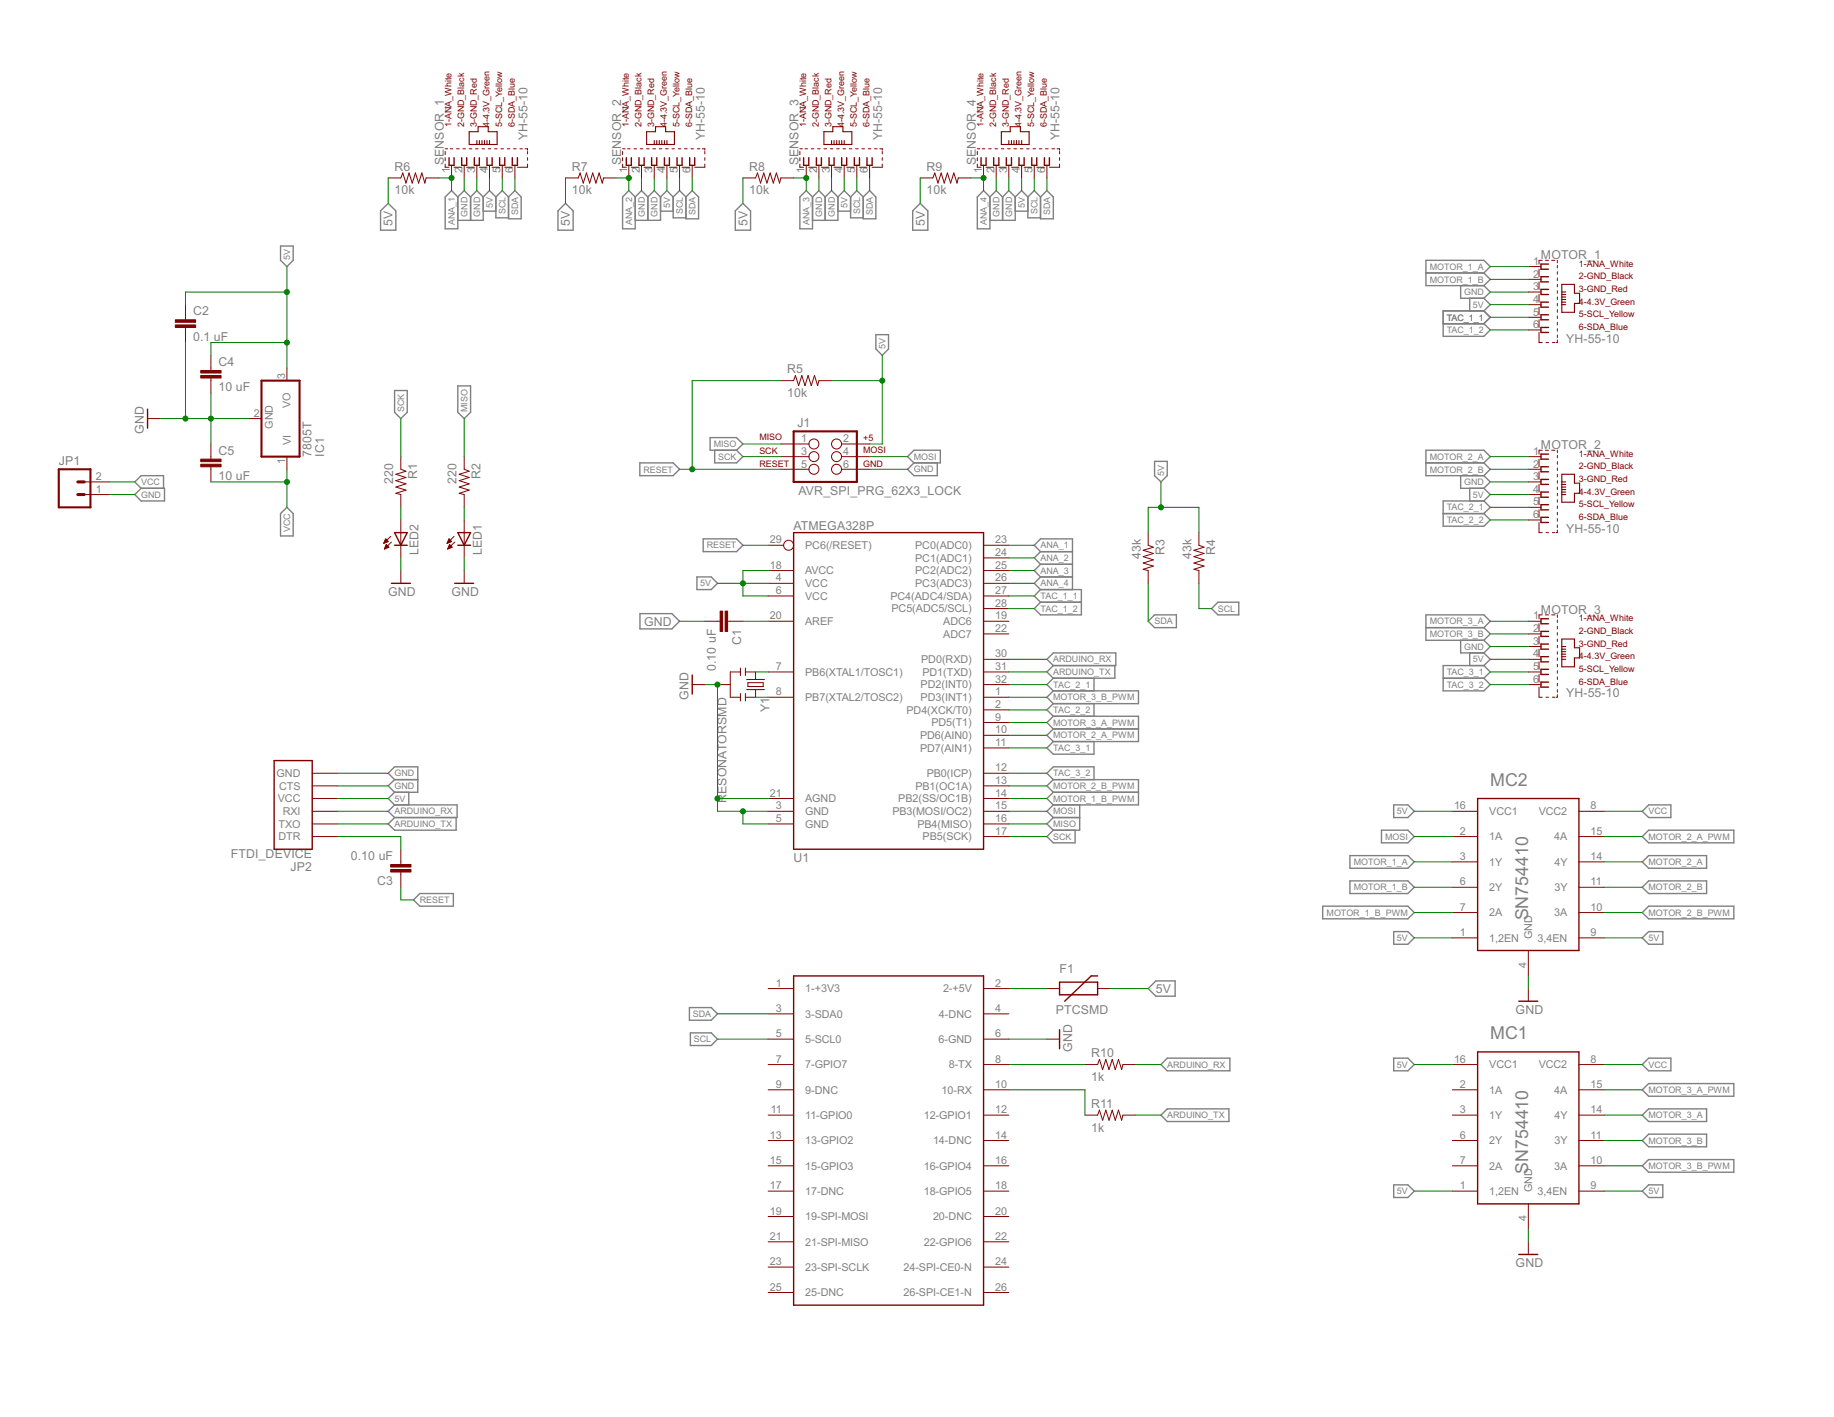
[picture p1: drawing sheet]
<svg xmlns="http://www.w3.org/2000/svg" width="279mm" height="216mm" viewBox="0 0 279 216" stroke-linecap="round" stroke-linejoin="round" font-family="sans-serif">
<defs><g id="words">
<g font-size="3" fill="#808080">
<text x="227" y="119.7">MC2</text>
<text x="232.8" y="140.2" transform="rotate(-90 232.8 140.2)">SN754410</text>
<text x="227" y="158.3">MC1</text>
<text x="232.8" y="178.8" transform="rotate(-90 232.8 178.8)">SN754410</text>
</g>
<g font-size="2.1" fill="#808080">
<text x="80.4" y="21.3" transform="rotate(-90 80.4 21.3)">YH-55-10</text>
<text x="107.4" y="21.3" transform="rotate(-90 107.4 21.3)">YH-55-10</text>
<text x="134.4" y="21.3" transform="rotate(-90 134.4 21.3)">YH-55-10</text>
<text x="161.4" y="21.3" transform="rotate(-90 161.4 21.3)">YH-55-10</text>
<text x="60.1" y="29.6">10k</text>
<text x="60.1" y="26">R6</text>
<text x="67.6" y="25.2" transform="rotate(-90 67.6 25.2)">SENSOR_1</text>
<text x="87.1" y="29.6">10k</text>
<text x="87.1" y="26">R7</text>
<text x="94.6" y="25.2" transform="rotate(-90 94.6 25.2)">SENSOR_2</text>
<text x="114.1" y="29.6">10k</text>
<text x="114.1" y="26">R8</text>
<text x="121.7" y="25.2" transform="rotate(-90 121.7 25.2)">SENSOR_3</text>
<text x="141.2" y="29.6">10k</text>
<text x="141.2" y="26">R9</text>
<text x="148.7" y="25.2" transform="rotate(-90 148.7 25.2)">SENSOR_4</text>
<text x="59.8" y="34.5" transform="rotate(-90 59.8 34.5)">5V</text>
<text x="86.8" y="34.5" transform="rotate(-90 86.8 34.5)">5V</text>
<text x="113.9" y="34.5" transform="rotate(-90 113.9 34.5)">5V</text>
<text x="140.9" y="34.5" transform="rotate(-90 140.9 34.5)">5V</text>
<text x="234.8" y="39.5">MOTOR_1</text>
<text x="29.4" y="51.9">0.1 uF</text>
<text x="29.4" y="48.1">C2</text>
<text x="238.6" y="52.2">YH-55-10</text>
<text x="33.3" y="59.6">10 uF</text>
<text x="33.3" y="55.8">C4</text>
<text x="119.9" y="56.9">R5</text>
<text x="119.9" y="60.5">10k</text>
<text x="121.5" y="65.1">J1</text>
<text x="9" y="70.9">JP1</text>
<text x="21.9" y="66.1" transform="rotate(-90 21.9 66.1)">GND</text>
<text x="33.3" y="69.3">C5</text>
<text x="47.5" y="69.6" transform="rotate(-90 47.5 69.6)">7805T</text>
<text x="49.4" y="69.6" transform="rotate(-90 49.4 69.6)">IC1</text>
<text x="234.8" y="68.4">MOTOR_2</text>
<text x="33.3" y="73.1">10 uF</text>
<text x="59.9" y="73.7" transform="rotate(-90 59.9 73.7)">220</text>
<text x="63.6" y="73" transform="rotate(-90 63.6 73)">R1</text>
<text x="69.6" y="73.7" transform="rotate(-90 69.6 73.7)">220</text>
<text x="73.2" y="73" transform="rotate(-90 73.2 73)">R2</text>
<text x="121.7" y="75.4">AVR_SPI_PRG_62X3_LOCK</text>
<text x="120.9" y="80.8">ATMEGA328P</text>
<text x="238.6" y="81.1">YH-55-10</text>
<text x="63.8" y="84.6" transform="rotate(-90 63.8 84.6)">LED2</text>
<text x="73.4" y="84.6" transform="rotate(-90 73.4 84.6)">LED1</text>
<text x="173.8" y="85.2" transform="rotate(-90 173.8 85.2)">43k</text>
<text x="177.4" y="84.5" transform="rotate(-90 177.4 84.5)">R3</text>
<text x="181.5" y="85.2" transform="rotate(-90 181.5 85.2)">43k</text>
<text x="185.1" y="84.5" transform="rotate(-90 185.1 84.5)">R4</text>
<text x="59.1" y="90.8">GND</text>
<text x="68.8" y="90.8">GND</text>
<text x="98.1" y="95.3">GND</text>
<text x="234.8" y="93.5">MOTOR_3</text>
<text x="112.9" y="98.2" transform="rotate(-90 112.9 98.2)">C1</text>
<text x="104.9" y="106.6" transform="rotate(-90 104.9 106.6)">GND</text>
<text x="109" y="102.3" transform="rotate(-90 109 102.3)">0.10 uF</text>
<text x="238.6" y="106.2">YH-55-10</text>
<text x="117.2" y="108.5" transform="rotate(-90 117.2 108.5)">Y1</text>
<text x="110.7" y="122.3" transform="rotate(-90 110.7 122.3)">RESONATORSMD</text>
<text x="35.2" y="130.7">FTDI_DEVICE</text>
<text x="53.5" y="131">0.10 uF</text>
<text x="120.9" y="131.3">U1</text>
<text x="44.3" y="132.7">JP2</text>
<text x="57.5" y="134.9">C3</text>
<text x="161.4" y="148.3">F1</text>
<text x="160.8" y="154.5">PTCSMD</text>
<text x="176.1" y="151.3">5V</text>
<text x="230.9" y="154.5">GND</text>
<text x="163.4" y="160.3" transform="rotate(-90 163.4 160.3)">GND</text>
<text x="166.2" y="161.1">R10</text>
<text x="166.2" y="164.7">1k</text>
<text x="166.2" y="172.4">1k</text>
<text x="166.2" y="168.8">R11</text>
<text x="230.9" y="193.1">GND</text>
</g>
<g font-size="1.8" fill="#808080">
<text x="68.5" y="26.4" transform="rotate(-90 68.5 26.4)">1</text>
<text x="70.4" y="26.4" transform="rotate(-90 70.4 26.4)">2</text>
<text x="72.4" y="26.4" transform="rotate(-90 72.4 26.4)">3</text>
<text x="74.3" y="26.4" transform="rotate(-90 74.3 26.4)">4</text>
<text x="76.2" y="26.4" transform="rotate(-90 76.2 26.4)">5</text>
<text x="78.2" y="26.4" transform="rotate(-90 78.2 26.4)">6</text>
<text x="95.5" y="26.4" transform="rotate(-90 95.5 26.4)">1</text>
<text x="97.5" y="26.4" transform="rotate(-90 97.5 26.4)">2</text>
<text x="99.4" y="26.4" transform="rotate(-90 99.4 26.4)">3</text>
<text x="101.3" y="26.4" transform="rotate(-90 101.3 26.4)">4</text>
<text x="103.3" y="26.4" transform="rotate(-90 103.3 26.4)">5</text>
<text x="105.2" y="26.4" transform="rotate(-90 105.2 26.4)">6</text>
<text x="122.6" y="26.4" transform="rotate(-90 122.6 26.4)">1</text>
<text x="124.5" y="26.4" transform="rotate(-90 124.5 26.4)">2</text>
<text x="126.4" y="26.4" transform="rotate(-90 126.4 26.4)">3</text>
<text x="128.3" y="26.4" transform="rotate(-90 128.3 26.4)">4</text>
<text x="130.3" y="26.4" transform="rotate(-90 130.3 26.4)">5</text>
<text x="132.2" y="26.4" transform="rotate(-90 132.2 26.4)">6</text>
<text x="149.6" y="26.4" transform="rotate(-90 149.6 26.4)">1</text>
<text x="151.5" y="26.4" transform="rotate(-90 151.5 26.4)">2</text>
<text x="153.4" y="26.4" transform="rotate(-90 153.4 26.4)">3</text>
<text x="155.4" y="26.4" transform="rotate(-90 155.4 26.4)">4</text>
<text x="157.3" y="26.4" transform="rotate(-90 157.3 26.4)">5</text>
<text x="159.2" y="26.4" transform="rotate(-90 159.2 26.4)">6</text>
<text x="233.6" y="40.4">1</text>
<text x="233.6" y="42.3">2</text>
<text x="233.6" y="44.2">3</text>
<text x="233.6" y="46.1">4</text>
<text x="233.6" y="48.1">5</text>
<text x="233.6" y="50">6</text>
<text x="43.4" y="57.7" transform="rotate(-90 43.4 57.7)">3</text>
<text x="38.7" y="63.5">2</text>
<text x="41.6" y="65.3" transform="rotate(-90 41.6 65.3)">GND</text>
<text x="44.3" y="62.1" transform="rotate(-90 44.3 62.1)">VO</text>
<text x="43.4" y="70.8" transform="rotate(-90 43.4 70.8)">1</text>
<text x="44.3" y="67.8" transform="rotate(-90 44.3 67.8)">VI</text>
<text x="122.1" y="67.4">1</text>
<text x="122.1" y="69.3">3</text>
<text x="122.1" y="71.2">5</text>
<text x="128.5" y="67.4">2</text>
<text x="128.5" y="69.3">4</text>
<text x="128.5" y="71.2">6</text>
<text x="233.6" y="69.3">1</text>
<text x="233.6" y="71.2">2</text>
<text x="14.6" y="75.1">1</text>
<text x="14.6" y="73.2">2</text>
<text x="233.6" y="73.2">3</text>
<text x="233.6" y="75.1">4</text>
<text x="233.6" y="77">5</text>
<text x="117.3" y="82.8">29</text>
<text x="122.7" y="83.7">PC6(/RESET)</text>
<text x="139.4" y="83.7">PC0(ADC0)</text>
<text x="151.6" y="82.8">23</text>
<text x="233.6" y="78.9">6</text>
<text x="117.3" y="86.7">18</text>
<text x="118.2" y="88.6">4</text>
<text x="122.7" y="89.4">VCC</text>
<text x="122.7" y="87.5">AVCC</text>
<text x="139.4" y="89.5">PC3(ADC3)</text>
<text x="139.4" y="87.5">PC2(ADC2)</text>
<text x="139.4" y="85.6">PC1(ADC1)</text>
<text x="151.6" y="88.6">26</text>
<text x="151.6" y="86.7">25</text>
<text x="151.6" y="84.7">24</text>
<text x="117.3" y="94.4">20</text>
<text x="118.2" y="90.5">6</text>
<text x="122.7" y="91.4">VCC</text>
<text x="122.7" y="95.2">AREF</text>
<text x="135.6" y="91.4">PC4(ADC4/SDA)</text>
<text x="135.8" y="93.3">PC5(ADC5/SCL)</text>
<text x="143.7" y="95.2">ADC6</text>
<text x="151.6" y="94.4">19</text>
<text x="151.6" y="92.5">28</text>
<text x="151.6" y="90.5">27</text>
<text x="233.6" y="94.4">1</text>
<text x="140.3" y="101">PD0(RXD)</text>
<text x="143.7" y="97.2">ADC7</text>
<text x="151.6" y="100.2">30</text>
<text x="151.6" y="96.3">22</text>
<text x="233.6" y="96.3">2</text>
<text x="233.6" y="98.2">3</text>
<text x="233.6" y="100.2">4</text>
<text x="118.2" y="106">8</text>
<text x="118.2" y="102.1">7</text>
<text x="122.7" y="106.8">PB7(XTAL2/TOSC2)</text>
<text x="122.7" y="103">PB6(XTAL1/TOSC1)</text>
<text x="140.3" y="106.8">PD3(INT1)</text>
<text x="140.3" y="104.9">PD2(INT0)</text>
<text x="140.5" y="103">PD1(TXD)</text>
<text x="151.6" y="107.9">2</text>
<text x="151.6" y="106">1</text>
<text x="151.6" y="104">32</text>
<text x="151.6" y="102.1">31</text>
<text x="233.6" y="102.1">5</text>
<text x="233.6" y="104">6</text>
<text x="138.1" y="108.8">PD4(XCK/T0)</text>
<text x="140.2" y="112.6">PD6(AIN0)</text>
<text x="141.9" y="110.7">PD5(T1)</text>
<text x="151.6" y="113.7">11</text>
<text x="151.6" y="111.8">10</text>
<text x="151.6" y="109.8">9</text>
<text x="42.1" y="118.4">GND</text>
<text x="140.2" y="114.5">PD7(AIN1)</text>
<text x="141.2" y="118.4">PB0(ICP)</text>
<text x="151.6" y="119.5">13</text>
<text x="151.6" y="117.5">12</text>
<text x="42.3" y="122.3">VCC</text>
<text x="42.5" y="120.3">CTS</text>
<text x="43.1" y="124.2">RXI</text>
<text x="117.3" y="121.4">21</text>
<text x="118.2" y="123.3">3</text>
<text x="118.2" y="125.3">5</text>
<text x="122.7" y="124.2">GND</text>
<text x="122.7" y="122.3">AGND</text>
<text x="136" y="124.2">PB3(MOSI/OC2)</text>
<text x="136.8" y="122.3">PB2(SS/OC1B)</text>
<text x="139.5" y="120.3">PB1(OC1A)</text>
<text x="151.6" y="125.3">16</text>
<text x="151.6" y="123.3">15</text>
<text x="151.6" y="121.4">14</text>
<text x="221.5" y="123.3">16</text>
<text x="226.9" y="124.2">VCC1</text>
<text x="234.4" y="124.2">VCC2</text>
<text x="242.3" y="123.3">8</text>
<text x="42.4" y="128">DTR</text>
<text x="42.4" y="126.1">TXO</text>
<text x="122.7" y="126.1">GND</text>
<text x="139.8" y="126.1">PB4(MISO)</text>
<text x="140.6" y="128">PB5(SCK)</text>
<text x="151.6" y="127.2">17</text>
<text x="222.4" y="131.1">3</text>
<text x="222.4" y="127.2">2</text>
<text x="226.9" y="131.9">1Y</text>
<text x="226.9" y="128">1A</text>
<text x="236.8" y="128">4A</text>
<text x="236.8" y="131.9">4Y</text>
<text x="242.3" y="127.2">15</text>
<text x="242.3" y="131.1">14</text>
<text x="222.4" y="134.9">6</text>
<text x="226.9" y="135.8">2Y</text>
<text x="236.8" y="135.8">3Y</text>
<text x="242.3" y="134.9">11</text>
<text x="222.4" y="138.8">7</text>
<text x="222.4" y="142.6">1</text>
<text x="226.9" y="139.6">2A</text>
<text x="226.9" y="143.5">1,2EN</text>
<text x="233.4" y="143.1" transform="rotate(-90 233.4 143.1)">GND</text>
<text x="234.2" y="143.5">3,4EN</text>
<text x="236.8" y="139.6">3A</text>
<text x="242.3" y="138.8">10</text>
<text x="242.3" y="142.6">9</text>
<text x="232.6" y="147.5" transform="rotate(-90 232.6 147.5)">4</text>
<text x="118.2" y="150.3">1</text>
<text x="118.2" y="154.2">3</text>
<text x="122.7" y="151.2">1-+3V3</text>
<text x="122.7" y="155.1">3-SDA0</text>
<text x="143" y="155.1">4-DNC</text>
<text x="143.7" y="151.2">2-+5V</text>
<text x="151.6" y="150.3">2</text>
<text x="151.6" y="154.2">4</text>
<text x="118.2" y="158.1">5</text>
<text x="118.2" y="161.9">7</text>
<text x="122.7" y="158.9">5-SCL0</text>
<text x="143" y="158.9">6-GND</text>
<text x="151.6" y="158.1">6</text>
<text x="151.6" y="161.9">8</text>
<text x="221.5" y="161.9">16</text>
<text x="242.3" y="161.9">8</text>
<text x="118.2" y="165.8">9</text>
<text x="122.7" y="162.8">7-GPIO7</text>
<text x="122.7" y="166.6">9-DNC</text>
<text x="143.4" y="166.6">10-RX</text>
<text x="144.5" y="162.8">8-TX</text>
<text x="151.6" y="165.8">10</text>
<text x="222.4" y="165.8">2</text>
<text x="226.9" y="166.6">1A</text>
<text x="226.9" y="162.8">VCC1</text>
<text x="234.4" y="162.8">VCC2</text>
<text x="236.8" y="166.6">4A</text>
<text x="242.3" y="165.8">15</text>
<text x="117.3" y="173.5">13</text>
<text x="117.4" y="169.6">11</text>
<text x="122.7" y="170.5">11-GPIO0</text>
<text x="140.7" y="170.5">12-GPIO1</text>
<text x="151.6" y="169.6">12</text>
<text x="151.6" y="173.5">14</text>
<text x="222.4" y="169.6">3</text>
<text x="222.4" y="173.5">6</text>
<text x="226.9" y="170.5">1Y</text>
<text x="236.8" y="170.5">4Y</text>
<text x="242.3" y="169.6">14</text>
<text x="242.3" y="173.5">11</text>
<text x="117.3" y="177.4">15</text>
<text x="122.7" y="174.4">13-GPIO2</text>
<text x="122.7" y="178.2">15-GPIO3</text>
<text x="140.7" y="178.2">16-GPIO4</text>
<text x="142.1" y="174.4">14-DNC</text>
<text x="151.6" y="177.4">16</text>
<text x="222.4" y="177.4">7</text>
<text x="226.9" y="174.4">2Y</text>
<text x="226.9" y="178.2">2A</text>
<text x="236.8" y="178.2">3A</text>
<text x="236.8" y="174.4">3Y</text>
<text x="242.3" y="177.4">10</text>
<text x="117.3" y="181.2">17</text>
<text x="117.3" y="185.1">19</text>
<text x="122.7" y="182.1">17-DNC</text>
<text x="122.7" y="185.9">19-SPI-MOSI</text>
<text x="140.7" y="182.1">18-GPIO5</text>
<text x="142.1" y="185.9">20-DNC</text>
<text x="151.6" y="181.2">18</text>
<text x="151.6" y="185.1">20</text>
<text x="222.4" y="181.2">1</text>
<text x="226.9" y="182.1">1,2EN</text>
<text x="233.4" y="181.6" transform="rotate(-90 233.4 181.6)">GND</text>
<text x="234.2" y="182.1">3,4EN</text>
<text x="242.3" y="181.2">9</text>
<text x="117.3" y="188.9">21</text>
<text x="122.7" y="189.8">21-SPI-MISO</text>
<text x="140.7" y="189.8">22-GPIO6</text>
<text x="151.6" y="188.9">22</text>
<text x="232.6" y="186.1" transform="rotate(-90 232.6 186.1)">4</text>
<text x="117.3" y="192.8">23</text>
<text x="117.3" y="196.7">25</text>
<text x="122.7" y="193.7">23-SPI-SCLK</text>
<text x="122.7" y="197.5">25-DNC</text>
<text x="137.6" y="193.7">24-SPI-CE0-N</text>
<text x="137.6" y="197.5">26-SPI-CE1-N</text>
<text x="151.6" y="192.8">24</text>
<text x="151.6" y="196.7">26</text>
</g>
<g font-size="1.5" fill="#800000">
<text x="68.8" y="19.4" transform="rotate(-90 68.8 19.4)">1-ANA_White</text>
<text x="70.7" y="19.4" transform="rotate(-90 70.7 19.4)">2-GND_Black</text>
<text x="72.6" y="19.4" transform="rotate(-90 72.6 19.4)">3-GND_Red</text>
<text x="74.6" y="19.4" transform="rotate(-90 74.6 19.4)">4-4.3V_Green</text>
<text x="76.5" y="19.4" transform="rotate(-90 76.5 19.4)">5-SCL_Yellow</text>
<text x="78.4" y="19.4" transform="rotate(-90 78.4 19.4)">6-SDA_Blue</text>
<text x="95.8" y="19.4" transform="rotate(-90 95.8 19.4)">1-ANA_White</text>
<text x="97.7" y="19.4" transform="rotate(-90 97.7 19.4)">2-GND_Black</text>
<text x="99.7" y="19.4" transform="rotate(-90 99.7 19.4)">3-GND_Red</text>
<text x="101.6" y="19.4" transform="rotate(-90 101.6 19.4)">4-4.3V_Green</text>
<text x="103.5" y="19.4" transform="rotate(-90 103.5 19.4)">5-SCL_Yellow</text>
<text x="105.5" y="19.4" transform="rotate(-90 105.5 19.4)">6-SDA_Blue</text>
<text x="122.8" y="19.4" transform="rotate(-90 122.8 19.4)">1-ANA_White</text>
<text x="124.8" y="19.4" transform="rotate(-90 124.8 19.4)">2-GND_Black</text>
<text x="126.7" y="19.4" transform="rotate(-90 126.7 19.4)">3-GND_Red</text>
<text x="128.6" y="19.4" transform="rotate(-90 128.6 19.4)">4-4.3V_Green</text>
<text x="130.5" y="19.4" transform="rotate(-90 130.5 19.4)">5-SCL_Yellow</text>
<text x="132.5" y="19.4" transform="rotate(-90 132.5 19.4)">6-SDA_Blue</text>
<text x="149.8" y="19.4" transform="rotate(-90 149.8 19.4)">1-ANA_White</text>
<text x="151.8" y="19.4" transform="rotate(-90 151.8 19.4)">2-GND_Black</text>
<text x="153.7" y="19.4" transform="rotate(-90 153.7 19.4)">3-GND_Red</text>
<text x="155.6" y="19.4" transform="rotate(-90 155.6 19.4)">4-4.3V_Green</text>
<text x="157.6" y="19.4" transform="rotate(-90 157.6 19.4)">5-SCL_Yellow</text>
<text x="159.5" y="19.4" transform="rotate(-90 159.5 19.4)">6-SDA_Blue</text>
<text x="240.5" y="40.6">1-ANA_White</text>
<text x="240.5" y="42.6">2-GND_Black</text>
<text x="240.5" y="44.5">3-GND_Red</text>
<text x="240.5" y="46.4">4-4.3V_Green</text>
<text x="240.5" y="48.3">5-SCL_Yellow</text>
<text x="240.5" y="50.3">6-SDA_Blue</text>
<text x="115.7" y="71.1">RESET</text>
<text x="115.7" y="69.2">SCK</text>
<text x="115.7" y="67.1">MISO</text>
<text x="131.5" y="69.1">MOSI</text>
<text x="131.5" y="67.3">+5</text>
<text x="131.5" y="71.1">GND</text>
<text x="240.5" y="69.6">1-ANA_White</text>
<text x="240.5" y="71.5">2-GND_Black</text>
<text x="240.5" y="73.4">3-GND_Red</text>
<text x="240.5" y="75.4">4-4.3V_Green</text>
<text x="240.5" y="77.3">5-SCL_Yellow</text>
<text x="240.5" y="79.2">6-SDA_Blue</text>
<text x="240.5" y="94.7">1-ANA_White</text>
<text x="240.5" y="96.6">2-GND_Black</text>
<text x="240.5" y="98.5">3-GND_Red</text>
<text x="240.5" y="100.4">4-4.3V_Green</text>
<text x="240.5" y="102.4">5-SCL_Yellow</text>
<text x="240.5" y="104.3">6-SDA_Blue</text>
</g>
<g font-size="1.5" fill="#808080">
<text x="69.3" y="34.3" transform="rotate(-90 69.3 34.3)">ANA_1</text>
<text x="71.2" y="33" transform="rotate(-90 71.2 33)">GND</text>
<text x="73.1" y="33" transform="rotate(-90 73.1 33)">GND</text>
<text x="75.1" y="31.7" transform="rotate(-90 75.1 31.7)">5V</text>
<text x="77" y="32.7" transform="rotate(-90 77 32.7)">SCL</text>
<text x="78.9" y="32.8" transform="rotate(-90 78.9 32.8)">SDA</text>
<text x="96.3" y="34.3" transform="rotate(-90 96.3 34.3)">ANA_2</text>
<text x="98.2" y="33" transform="rotate(-90 98.2 33)">GND</text>
<text x="100.2" y="33" transform="rotate(-90 100.2 33)">GND</text>
<text x="102.1" y="31.7" transform="rotate(-90 102.1 31.7)">5V</text>
<text x="104" y="32.7" transform="rotate(-90 104 32.7)">SCL</text>
<text x="105.9" y="32.8" transform="rotate(-90 105.9 32.8)">SDA</text>
<text x="123.3" y="34.3" transform="rotate(-90 123.3 34.3)">ANA_3</text>
<text x="125.2" y="33" transform="rotate(-90 125.2 33)">GND</text>
<text x="127.2" y="33" transform="rotate(-90 127.2 33)">GND</text>
<text x="129.1" y="31.7" transform="rotate(-90 129.1 31.7)">5V</text>
<text x="131" y="32.7" transform="rotate(-90 131 32.7)">SCL</text>
<text x="133" y="32.8" transform="rotate(-90 133 32.8)">SDA</text>
<text x="150.3" y="34.3" transform="rotate(-90 150.3 34.3)">ANA_4</text>
<text x="152.3" y="33" transform="rotate(-90 152.3 33)">GND</text>
<text x="154.2" y="33" transform="rotate(-90 154.2 33)">GND</text>
<text x="156.1" y="31.7" transform="rotate(-90 156.1 31.7)">5V</text>
<text x="158.1" y="32.7" transform="rotate(-90 158.1 32.7)">SCL</text>
<text x="160" y="32.8" transform="rotate(-90 160 32.8)">SDA</text>
<text x="44.2" y="39.7" transform="rotate(-90 44.2 39.7)">5V</text>
<text x="217.8" y="41.1">MOTOR_1_A</text>
<text x="217.8" y="43">MOTOR_1_B</text>
<text x="223.1" y="45">GND</text>
<text x="224.4" y="46.9">5V</text>
<text x="134.9" y="53.2" transform="rotate(-90 134.9 53.2)">5V</text>
<text x="220.4" y="48.8">TAC_1_1</text>
<text x="220.4" y="50.8">TAC_1_2</text>
<text x="61.6" y="62.8" transform="rotate(-90 61.6 62.8)">SCK</text>
<text x="71.2" y="62.8" transform="rotate(-90 71.2 62.8)">MISO</text>
<text x="98" y="72">RESET</text>
<text x="108.7" y="68.1">MISO</text>
<text x="109.4" y="70.1">SCK</text>
<text x="139.2" y="72">GND</text>
<text x="139.2" y="70.1">MOSI</text>
<text x="217.8" y="70.1">MOTOR_2_A</text>
<text x="217.8" y="72">MOTOR_2_B</text>
<text x="21.5" y="75.8">GND</text>
<text x="21.5" y="73.9">VCC</text>
<text x="177.3" y="72.5" transform="rotate(-90 177.3 72.5)">5V</text>
<text x="220.4" y="77.8">TAC_2_1</text>
<text x="223.1" y="73.9">GND</text>
<text x="224.4" y="75.9">5V</text>
<text x="44.2" y="81.1" transform="rotate(-90 44.2 81.1)">VCC</text>
<text x="107.7" y="83.6">RESET</text>
<text x="158.5" y="83.6">ANA_1</text>
<text x="220.4" y="79.7">TAC_2_2</text>
<text x="106.7" y="89.4">5V</text>
<text x="158.5" y="89.4">ANA_4</text>
<text x="158.5" y="87.4">ANA_3</text>
<text x="158.5" y="85.5">ANA_2</text>
<text x="158.5" y="91.3">TAC_1_1</text>
<text x="158.5" y="93.2">TAC_1_2</text>
<text x="175.9" y="95.1">SDA</text>
<text x="185.5" y="93.2">SCL</text>
<text x="217.8" y="95.1">MOTOR_3_A</text>
<text x="160.5" y="100.9">ARDUINO_RX</text>
<text x="217.8" y="97.1">MOTOR_3_B</text>
<text x="223.1" y="99">GND</text>
<text x="224.4" y="100.9">5V</text>
<text x="160.5" y="104.8">TAC_2_1</text>
<text x="160.5" y="106.7">MOTOR_3_B_PWM</text>
<text x="160.5" y="102.9">ARDUINO_TX</text>
<text x="220.4" y="102.9">TAC_3_1</text>
<text x="220.4" y="104.8">TAC_3_2</text>
<text x="160.5" y="108.6">TAC_2_2</text>
<text x="160.5" y="110.6">MOTOR_3_A_PWM</text>
<text x="160.5" y="112.5">MOTOR_2_A_PWM</text>
<text x="60.1" y="118.3">GND</text>
<text x="160.5" y="114.4">TAC_3_1</text>
<text x="160.5" y="118.3">TAC_3_2</text>
<text x="60.1" y="120.2">GND</text>
<text x="60.1" y="122.2">5V</text>
<text x="60.1" y="124.1">ARDUINO_RX</text>
<text x="160.5" y="124.1">MOSI</text>
<text x="160.5" y="122.2">MOTOR_1_B_PWM</text>
<text x="160.5" y="120.2">MOTOR_2_B_PWM</text>
<text x="212.8" y="124.1">5V</text>
<text x="251.2" y="124.1">VCC</text>
<text x="60.1" y="126">ARDUINO_TX</text>
<text x="160.5" y="127.9">SCK</text>
<text x="160.5" y="126">MISO</text>
<text x="206.3" y="131.8">MOTOR_1_A</text>
<text x="211" y="128">MOSI</text>
<text x="251.2" y="131.8">MOTOR_2_A</text>
<text x="251.2" y="127.9">MOTOR_2_A_PWM</text>
<text x="64" y="137.6">RESET</text>
<text x="206.3" y="135.7">MOTOR_1_B</text>
<text x="251.2" y="135.7">MOTOR_2_B</text>
<text x="202.1" y="139.5">MOTOR_1_B_PWM</text>
<text x="212.8" y="143.4">5V</text>
<text x="251.2" y="143.4">5V</text>
<text x="251.2" y="139.5">MOTOR_2_B_PWM</text>
<text x="105.6" y="155">SDA</text>
<text x="105.7" y="158.8">SCL</text>
<text x="177.8" y="162.7">ARDUINO_RX</text>
<text x="212.8" y="162.7">5V</text>
<text x="251.2" y="162.7">VCC</text>
<text x="251.2" y="166.5">MOTOR_3_A_PWM</text>
<text x="177.8" y="170.4">ARDUINO_TX</text>
<text x="251.2" y="170.4">MOTOR_3_A</text>
<text x="251.2" y="174.3">MOTOR_3_B</text>
<text x="251.2" y="178.1">MOTOR_3_B_PWM</text>
<text x="212.8" y="182">5V</text>
<text x="251.2" y="182">5V</text>
</g>
</g></defs>
<g fill="none" stroke="#808080" stroke-width=".21">
<path d="M42.7 37.5h2v2.2l-1 .9-1-.9zM58 32.1l1.1-1.1 1.2 1.1v3h-2.3zM67.8 30l1-1 .9 1v4.9h-1.9zM69.7 30l1-1 1 1M71.7 30v3.6M71.7 30l.9-1 1 1M73.6 30v3.6h-3.9M73.6 30l1-1 .9 1M73.6 32.2h1.9M75.5 30v3.2h2M75.5 30l1-1 1 1M78.4 29l1 1v3.3h-1.9v-3.3z"/>
<path d="M86.1 31l1.2 1.1v3h-2.3v-3zM95.8 29l1 1v4.9h-2v-4.9zM96.8 30l.9-1 1 1M98.7 30v3.6M98.7 30l1-1 .9 1M100.6 30v3.6h-3.8M100.6 32.2h2M100.6 30l1-1 1 1M102.6 30v3.2h1.9M102.6 30l.9-1 1 1M105.5 29l.9 1v3.3h-1.9v-3.3zM112 32.1l1.2-1.1 1.1 1.1v3h-2.3z"/>
<path d="M121.9 30l.9-1 1 1v4.9h-1.9zM123.8 30l1-1 .9 1M125.7 30v3.6M125.7 30l1-1 1 1M127.7 30v3.6h-3.9M127.7 32.2h1.9M127.7 30l.9-1 1 1M129.6 30v3.2h1.9M129.6 30l.9-1 1 1M131.5 30l1-1 .9 1v3.3h-1.9zM140.2 31l1.2 1.1v3h-2.4v-3zM149.8 29l1 1v4.9h-1.9v-4.9z"/>
<path d="M150.8 30l1-1 .9 1M152.7 30v3.6M152.7 30l1-1 1 1M154.7 30v3.6h-3.9M154.7 32.2h1.9M154.7 30l.9-1 1 1M156.6 30v3.2h1.9M156.6 30l1-1 .9 1M158.5 30l1-1 1 1v3.3h-2zM60.1 59.5h1.9v3.3l-.9 1-1-1zM69.7 58.8h2v4l-1 1-1-1zM133.4 51h2v2.2l-1 .9-1-.9z"/>
<path d="M217.2 41.6h8.9M219.9 49.3h6.2M222.5 43.5v1.9h3.6M223.9 45.4v2M226.1 43.5l.9 1-.9 .9M226.1 41.6l.9-1-.9-.9h-8.9v3.8h8.9M226.1 45.4l.9 1-.9 1M226.1 47.4h-6.2v3.8h6.2l.9-.9-.9-1M226.1 41.6l.9 1-.9 .9M226.1 47.4l.9 .9-.9 1M20.5 75.4l1-1h3.6v1.9h-3.6zM21.5 74.4l-1-1 1-.9h3.4v1.9"/>
<path d="M42.7 78.3l1-1 1 1v3.4h-2zM97.5 70.5h5.1l.9 1-.9 1h-5.1zM108.2 66.7h4l1 .9-1 1h-4zM108.9 68.6v1.9h3.3l1-.9-1-1M138.3 69.6l.9-1h4.1v1.9h-4.1zM139.2 70.5l-.9 1 .9 1h3.6v-2M175.9 70.3h1.9v2.2l-.9 .9-1-.9zM217.2 70.5h8.9M219.9 78.3h6.2M222.5 72.5v1.9h3.6M223.9 74.4v1.9M226.1 70.5l.9-.9-.9-1h-8.9v3.9h8.9"/>
<path d="M226.1 76.3h-6.2v3.9h6.2l.9-1-.9-.9M226.1 72.5l.9 .9-.9 1M226.1 74.4l.9 1-.9 .9M226.1 70.5l.9 1-.9 1M226.1 76.3l.9 1-.9 1M97.5 93.5h4.9l1.1 1.2-1.1 1.1h-4.9zM106.2 87.9h2.2l.9 1-.9 .9h-2.2zM107.1 82.1h5.1l1 1-1 1h-5.1zM158.5 89.8h6.2v3.9h-6.2l-.9-1 .9-.9M158.5 87.9h4.9M158.5 91.8h6.2M158.5 84.1h4.9"/>
<path d="M158.5 84.1l-.9-1 .9-1h4.9v7.7M158.5 89.8l-.9 1 .9 1M158.5 87.9l-.9 1 .9 .9M158.5 86l-.9 .9 .9 1M158.5 86h4.9M158.5 84.1l-.9 .9 .9 1M174.9 94.7l1-1h3.3v1.9h-3.3zM184.6 92.7l.9-.9h3.2v1.9h-3.2zM217.2 95.6h8.9M222.5 97.6v1.9h3.6M223.9 99.5v1.9M226.1 97.6l.9 .9-.9 1"/>
<path d="M226.1 95.6l.9-.9-.9-1h-8.9v3.9h8.9M226.1 99.5l.9 1-.9 .9M226.1 95.6l.9 1-.9 1M60.1 118.8l-1-1 1-1h3.5v3.9h-3.5M60.1 118.8h3.5M60.1 118.8l-1 .9 1 1M159.5 100.5l1-1h9.5v1.9h-9.5zM160.5 118.8l-1-1 1-1h6.2v2M160.5 118.8h12.9v3.8h-12.9M160.5 103.3l-1 1 1 1M160.5 105.3h12.9v1.9h-12.9M160.5 113l-1 1 1 .9h6.2v-1.9"/>
<path d="M160.5 107.2l-1 1 1 .9M160.5 109.1h12.9v3.9h-12.9M160.5 118.8l-1 .9 1 1M160.5 109.1l-1 1 1 1M160.5 111.1h12.9M160.5 105.3l-1 .9 1 1M160.5 111.1l-1 .9 1 1M160.5 101.4l-1 1 1 .9M166.7 103.3v2M166.7 107.2v1.9M169.8 101.4v1.9h-9.3M219.9 103.3h6.2"/>
<path d="M226.1 101.4h-6.2v3.9h6.2l.9-1-.9-1M226.1 101.4l.9 1-.9 .9M60.1 122.6h9.5v2h-9.5M60.1 124.6l-1 .9 1 1h9.4v-1.9M60.1 120.7l-1 1 1 .9M60.1 122.6l-1 1 1 1M62.3 120.7v1.9M64 136.1h5.1v2h-5.1l-1-1zM160.5 120.7h12.9M160.5 124.6h4M160.5 126.5l-1 1 1 .9h3.3v-1.9M160.5 124.6l-1 .9 1 1"/>
<path d="M160.5 122.6l-1 1 1 1M160.5 120.7l-1 1 1 .9M164.5 122.6v3.9h-4M201.5 138.1h13l1 .9-1 1h-13zM205.7 130.4h8.8l1 .9-1 1h-8.8zM205.7 134.2h8.8l1 1-1 .9h-8.8zM210.5 126.5h4l1 1-1 .9h-4zM212.3 122.6h2.2l1 1-1 1h-2.2zM250.2 123.6l1-1h3.4v2h-3.4zM250.2 135.2l1-1h8.8v1.9h-8.8zM250.2 131.3l1-.9h8.8v1.9h-8.8zM251.2 138.1h12.9v1.9h-12.9l-1-1z"/>
<path d="M251.2 126.5h12.9v1.9h-12.9l-1-.9zM105 153.5h3.4l.9 1-.9 .9h-3.4zM105.2 157.4h3.2l.9 .9-.9 1h-3.2zM176.1 149.5h2.9v2.3h-2.9l-1.2-1.2zM212.3 141.9h2.2l1 1-1 1h-2.2zM250.2 142.9l1-1h2.1v2h-2.1zM176.9 169.9l.9-.9h9.4v1.9h-9.4zM177.8 161.2h9.6v2h-9.6l-.9-1zM212.3 161.2h2.2l1 1-1 1h-2.2zM250.2 162.2l1-1h3.4v2h-3.4zM250.2 169.9l1-.9h8.8v1.9h-8.8zM250.2 173.8l1-1h8.8v1.9h-8.8z"/>
<path d="M250.2 166.1l1-1h12.9v1.9h-12.9zM250.2 177.6l1-.9h12.9v1.9h-12.9zM212.3 180.5h2.2l1 1-1 1h-2.2zM250.2 181.5l1-1h2.1v2h-2.1z"/>
</g>
<g fill="none" stroke="#800000" stroke-width=".21">
<path d="M68.4 24v1.2h.8v-1.2M70.3 24v1.2h.8v-1.2M72.3 24v1.2h.7v-1.2M74.2 24v1.2h.8v-1.2M76.1 24v1.2h.8v-1.2M78 24v1.2h.8v-1.2M95.4 24v1.2h.8v-1.2M97.3 24v1.2h.8v-1.2M99.3 24v1.2h.8v-1.2M101.2 24v1.2h.8v-1.2M103.1 24v1.2h.8v-1.2M105.1 24v1.2h.7v-1.2"/>
<path d="M122.4 24v1.2h.8v-1.2M124.4 24v1.2h.7v-1.2M126.3 24v1.2h.8v-1.2M128.2 24v1.2h.8v-1.2M130.2 24v1.2h.7v-1.2M132.1 24v1.2h.8v-1.2M149.5 24v1.2h.7v-1.2M151.4 24v1.2h.8v-1.2M153.3 24v1.2h.8v-1.2M155.2 24v1.2h.8v-1.2M157.2 24v1.2h.7v-1.2M159.1 24v1.2h.8v-1.2"/>
<path d="M235.9 40.2h-1.1v.8h1.1M235.9 42.2h-1.1v.7h1.1M235.9 44.1h-1.1v.8h1.1M235.9 46h-1.1v.8h1.1M235.9 48h-1.1v.7h1.1M235.9 49.9h-1.1v.8h1.1M22.5 62.3v2.9M235.9 69.2h-1.1v.8h1.1M235.9 71.1h-1.1v.8h1.1M235.9 73h-1.1v.8h1.1M235.9 75h-1.1v.8h1.1M235.9 76.9h-1.1v.8h1.1"/>
<path d="M235.9 78.8h-1.1v.8h1.1M59.6 88.9h2.9M60.1 81.2h1.9l-.9 1.9zM60.1 83.1h1.9M69.3 88.9h2.9M69.7 81.2h2l-1 1.9zM69.7 83.1h2M120.9 81.2h28.9v48.2h-28.9zM235.9 94.3h-1.1v.7h1.1M235.9 96.2h-1.1v.8h1.1M235.9 98.1h-1.1v.8h1.1M41.8 115.9h5.8v13.5h-5.8z"/>
<path d="M105.5 102.8v2.9M235.9 100.1h-1.1v.7h1.1M235.9 102h-1.1v.8h1.1M235.9 103.9h-1.1v.8h1.1M225.1 121.7h15.4v23.1h-15.4zM120.9 148.7h28.9v50.2h-28.9zM161.4 149.6h5.8v2h-5.8zM161.4 156.9v2.9M167.2 148.7h-1l-4 3.8M231.4 152.5h2.9M225.1 160.3h15.4v23.1h-15.4zM231.4 191.1h2.9"/>
</g>
<g fill="none" stroke="#800000" stroke-width=".15">
<path d="M59.1 27.1h2l.3-.7 .4 1.5 .5-1.5 .5 1.5 .5-1.5 .5 1.5 .5-1.5 .4 1.5 .2-.8h2M67.8 22.7h.4M67.8 23.1v.5M67.8 24v.5M67.8 25v.5h.6M68.6 22.7h.4M68.8 25.2v1.9M69.2 25.5h1.1M69.6 22.7h.4M70.5 22.7h.4M70.7 25.2v1.9M71.1 25.5h1.2"/>
<path d="M71.5 22.7h.4M72.5 22.7h.3M72.6 25.2v1.9M73 25.5h1.2M73.4 22.7h.4M74.4 22.7h.4M74.6 25.2v1.9M75 25.5h1.1M75.4 22.7h.3M76.3 22.7h.4M76.5 25.2v1.9M76.9 25.5h1.1"/>
<path d="M77.3 22.7h.4M78.3 22.7h.3M78.4 25.2v1.9M79.2 22.7h.4M80 22.7h.4v.2M80.4 23.1v.4M80.4 24v.4M80.4 25v.5h-1.6M86.1 27.1h2l.3-.7 .5 1.5 .4-1.5 .5 1.5 .5-1.5 .5 1.5 .5-1.5 .5 1.5 .1-.8h2M94.8 22.7h.4M94.8 25v.5h.6M94.8 23.1v.5"/>
<path d="M94.8 24v.5M95.6 22.7h.4M95.8 25.2v1.9M96.2 25.5h1.1M96.6 22.7h.4M97.5 22.7h.4M97.7 25.2v1.9M98.1 25.5h1.2M98.5 22.7h.4M99.5 22.7h.4M99.7 25.2v1.9M100.1 25.5h1.1"/>
<path d="M100.4 22.7h.4M101.4 22.7h.4M101.6 25.2v1.9M102 25.5h1.1M102.4 22.7h.3M103.3 22.7h.4M103.5 25.2v1.9M103.9 25.5h1.2M104.3 22.7h.4M105.3 22.7h.3M105.5 25.2v1.9M106.2 22.7h.4"/>
<path d="M107 22.7h.4v.2M107.4 25v.5h-1.6M107.4 23.1v.4M107.4 24v.4M113.2 27.1h1.9l.3-.7 .5 1.5 .5-1.5 .4 1.5 .5-1.5 .5 1.5 .5-1.5 .5 1.5 .2-.8h1.9M121.9 22.7h.3M121.9 25v.5h.5M121.9 23.1v.5M121.9 24v.5M122.6 22.7h.4M122.8 25.2v1.9M123.2 25.5h1.2"/>
<path d="M123.6 22.7h.4M124.6 22.7h.3M124.8 25.2v1.9M125.1 25.5h1.2M125.5 22.7h.4M126.5 22.7h.4M126.7 25.2v1.9M127.1 25.5h1.1M127.5 22.7h.3M128.4 22.7h.4M128.6 25.2v1.9M129 25.5h1.2"/>
<path d="M129.4 22.7h.4M130.3 22.7h.4M130.5 25.2v1.9M130.9 25.5h1.2M131.3 22.7h.4M132.3 22.7h.4M132.5 25.2v1.9M133.2 22.7h.4M134 22.7h.4v.2M134.4 25v.5h-1.5M134.4 23.1v.4M134.4 24v.4"/>
<path d="M140.2 27.1h1.9l.3-.7 .5 1.5 .5-1.5 .4 1.5 .5-1.5 .5 1.5 .5-1.5 .5 1.5 .2-.8h1.9M148.9 22.7h.4M148.9 25v.5h.6M148.9 23.1v.5M148.9 24v.5M149.6 22.7h.4M149.8 25.2v1.9M150.2 25.5h1.2M150.6 22.7h.4M151.6 22.7h.4M151.8 25.2v1.9M152.2 25.5h1.1"/>
<path d="M152.5 22.7h.4M153.5 22.7h.4M153.7 25.2v1.9M154.1 25.5h1.1M154.5 22.7h.4M155.4 22.7h.4M155.6 25.2v1.9M156 25.5h1.2M156.4 22.7h.4M157.4 22.7h.4M157.6 25.2v1.9M157.9 25.5h1.2"/>
<path d="M158.3 22.7h.4M159.3 22.7h.4M159.5 25.2v1.9M160.3 22.7h.4M161 22.7h.4v.2M161.4 25v.5h-1.5M161.4 23.1v.4M161.4 24v.4M234.9 39.7h-.4v.5M235.4 39.7h.5M236.4 39.7h.5M237.3 39.7v.3"/>
<path d="M28.3 46.4v2.3M28.3 49.9v2.3M32.1 54.1v2.4M32.1 57.6v2.3M43.7 56.1v1.9M119 58h1.9l.3-.8 .5 1.6 .5-1.6 .4 1.6 .5-1.6 .5 1.6 .5-1.6 .5 1.6 .2-.8h1.9M232.8 40.6h2M232.8 42.6h2M232.8 44.5h2M232.8 46.4h2M232.8 48.3h2M232.8 50.3h2"/>
<path d="M234.5 50.7v1.5h.4M234.5 41v1.2M234.5 42.9v1.2M234.5 44.9v1.1M234.5 46.8v1.2M234.5 48.7v1.2M235.5 52.2h.4M236.5 52.2h.4M237.3 51.8v.4h-.2M237.3 40.4v.4M237.3 41.4v.4M237.3 42.4v.4"/>
<path d="M237.3 43.3v.4M237.3 44.3v.4M237.3 45.3v.3M237.3 46.2v.4M237.3 47.2v.4M237.3 48.2v.3M237.3 49.1v.4M237.3 50.1v.4M237.3 51.1v.3M12.8 73.4h3.9M12.8 75.4h3.9M22.5 63.8h1.9"/>
<path d="M32.1 67.6v2.4M32.1 71.1v2.3M37.9 63.8h1.9M43.7 69.6v1.9M61.1 69.6v1.9l.7 .3-1.5 .5 1.5 .4-1.5 .5 1.5 .5-1.5 .5 1.5 .5-1.5 .5 .8 .2v1.9M61.1 79.2v5.8M70.7 69.6v1.9l.8 .3-1.5 .5 1.5 .4-1.5 .5 1.5 .5-1.5 .5 1.5 .5-1.5 .5 .7 .2v1.9M70.7 79.2v5.8M119 69.6h4.3M119 71.5h4.3M119 67.6h4.3M128.2 69.6h4.3"/>
<path d="M128.2 71.5h4.3M128.2 67.6h4.3M232.8 69.6h2M232.8 71.5h2M232.8 73.4h2M232.8 75.4h2M232.8 77.3h2M232.8 79.2h2M234.5 70v1.1M234.5 71.9v1.1M234.5 73.8v1.2M234.5 75.8v1.1"/>
<path d="M234.5 77.7v1.1M234.5 79.6v1.6h.4M234.9 68.6h-.4v.6M235.4 68.6h.5M236.4 68.6h.5M237.3 68.6v.4M237.3 69.4v.4M237.3 70.3v.4M237.3 71.3v.4M237.3 72.3v.4M237.3 73.2v.4M237.3 74.2v.4"/>
<path d="M237.3 75.2v.3M237.3 76.1v.4M237.3 77.1v.4M237.3 78.1v.3M237.3 79v.4M237.3 80v.4M58.5 82.7h.1M58.5 82.7h.3M58.6 82.6h.4M58.6 82.5h.5M58.6 83.6h.2M58.6 82.4h.4"/>
<path d="M58.6 83.5h.3M58.7 82.3h.2M58.7 83.4h.4M58.7 82.2h.2M58.7 83.3h.5M58.7 82.1h.1M58.7 83.2h.4M58.8 82.1l.3 .4-.6 .3zM58.8 83.2h.2M58.8 83.1h.1M58.8 83h.1M58.8 83l-.2 .7"/>
<path d="M58.8 83l.4 .4-.6 .3M59.5 81.7l-1 1.1M59.6 82.6l-1 1.1M61.1 86.9v2M68.1 82.7h.1M68.2 82.7h.2M68.2 82.6h.4M68.2 82.5h.6M68.2 83.6h.2M68.3 82.4h.4M68.3 83.5h.3M68.3 82.3h.3"/>
<path d="M68.3 83.4h.5M68.3 82.2h.2M68.3 83.3h.5M68.4 82.1h.1M68.4 83.2h.3M68.5 83.1h.1M68.5 83l-.3 .7M68.5 83l.4 .4-.7 .3M68.5 83h.1M68.8 82.5l-.4-.4-.3 .7M68.8 82.5l-.7 .3M69.2 81.7l-1.1 1.1"/>
<path d="M69.3 82.6l-1.1 1.1M70.7 86.9v2M107.4 94.7h2.3M110.8 94.7h2.4M117 94.7h3.9M117 88.9h3.9M117 90.8h3.9M117 86.9h3.9M117 83.1h2.4M149.8 94.7h3.9M149.8 96.6h3.9M149.8 88.9h3.9"/>
<path d="M149.8 90.8h3.9M149.8 86.9h3.9M149.8 92.7h3.9M149.8 85h3.9M149.8 83.1h3.9M174.9 81.2v1.9l.8 .3-1.5 .4 1.5 .5-1.5 .5 1.5 .5-1.5 .5 1.5 .5-1.5 .4 .7 .2v2M182.6 81.2v1.9l.8 .3-1.5 .4 1.5 .5-1.5 .5 1.5 .5-1.5 .5 1.5 .5-1.5 .4 .7 .2v2M232.8 94.7h2M232.8 96.6h2M232.8 98.5h2M234.5 95v1.2M234.5 97v1.1"/>
<path d="M234.5 98.9v1.2M234.9 93.7h-.4v.6M235.4 93.7h.5M235.5 81.2h.4M236.4 93.7h.5M236.5 81.2h.4M237.3 80.8v.4h-.2M237.3 93.7v.4M237.3 94.5v.3M237.3 95.4v.4M237.3 96.4v.4M237.3 97.4v.3"/>
<path d="M237.3 98.3v.4M237.3 99.3v.4M47.6 119.7h3.8M47.6 117.8h3.8M105.5 104.3h1.9M109.3 104.3h2M112.8 102.4h-1.5v3.8h1.5M112.8 101.8v1.2M112.8 105.7v1.1M113.6 102.4h1.5v1.1M113.6 101.8v1.2M113.6 105.7v1.1"/>
<path d="M113.7 105.1h2.8M113.7 103.5h2.8M113.9 104h2.4v.6h-2.4zM115.1 105.1v1.1h-1.5M117 106.2h3.9M117 102.4h3.9M149.8 106.2h3.9M149.8 100.5h3.9M149.8 102.4h3.9M149.8 104.3h3.9M149.8 119.7h3.9M149.8 117.8h3.9"/>
<path d="M149.8 114h3.9M149.8 112h3.9M149.8 110.1h3.9M149.8 108.2h3.9M232.8 100.5h2M232.8 102.4h2M232.8 104.3h2M234.5 100.8v1.2M234.5 102.8v1.1M234.5 104.7v1.5h.4M235.5 106.2h.4M236.5 106.2h.4"/>
<path d="M237.3 100.2v.4M237.3 101.2v.4M237.3 102.2v.4M237.3 103.1v.4M237.3 104.1v.4M237.3 105.1v.4M237.3 105.9v.3h-.2M47.6 127.5h3.8M47.6 123.6h3.8M47.6 125.5h3.8M47.6 121.7h3.8M61.1 129.4v2.3"/>
<path d="M61.1 132.9v2.3M117 123.6h3.9M117 125.5h3.9M117 121.7h3.9M149.8 127.5h3.9M149.8 123.6h3.9M149.8 125.5h3.9M149.8 121.7h3.9M221.3 127.5h3.8M221.3 123.6h3.8M221.3 131.3h3.8M221.3 135.2h3.8"/>
<path d="M221.3 139h3.8M240.5 127.5h3.9M240.5 123.6h3.9M240.5 131.3h3.9M240.5 135.2h3.9M240.5 139h3.9M117 150.6h3.9M117 154.5h3.9M117 158.3h3.9M149.8 150.6h3.9M149.8 154.5h3.9M149.8 158.3h3.9"/>
<path d="M159.5 150.6h1.9M159.5 158.3h1.9M167.2 150.6h1.9M221.3 142.9h3.8M232.8 144.8v3.9M232.8 150.6v1.9M240.5 142.9h3.9M117 162.2h3.9M117 166.1h3.9M117 169.9h3.9M117 173.8h3.9M117 177.6h3.9"/>
<path d="M149.8 162.2h3.9M149.8 166.1h3.9M149.8 169.9h3.9M149.8 173.8h3.9M149.8 177.6h3.9M165.3 162.2h1.9l.3-.8 .5 1.6 .5-1.6 .5 1.6 .4-1.6 .5 1.6 .5-1.6 .5 1.6 .2-.8h1.9M165.3 169.9h1.9l.3-.8 .5 1.6 .5-1.6 .5 1.6 .4-1.6 .5 1.6 .5-1.6 .5 1.6 .2-.8h1.9M221.3 162.2h3.8M221.3 166.1h3.8M221.3 169.9h3.8M221.3 173.8h3.8M221.3 177.6h3.8"/>
<path d="M240.5 162.2h3.9M240.5 166.1h3.9M240.5 169.9h3.9M240.5 173.8h3.9M240.5 177.6h3.9M117 181.5h3.9M117 185.4h3.9M117 189.2h3.9M117 193.1h3.9M117 196.9h3.9M149.8 181.5h3.9M149.8 185.4h3.9"/>
<path d="M149.8 189.2h3.9M149.8 193.1h3.9M149.8 196.9h3.9M221.3 181.5h3.8M232.8 183.4v3.9M232.8 189.2v1.9M240.5 181.5h3.9"/>
<circle cx="124" cy="71.5" r=".76"/>
<circle cx="124" cy="69.6" r=".76"/>
<circle cx="124" cy="67.6" r=".76"/>
<circle cx="127.4" cy="69.6" r=".76"/>
<circle cx="127.4" cy="71.5" r=".76"/>
<circle cx="127.4" cy="67.6" r=".76"/>
<circle cx="120.1" cy="83.1" r=".76"/>
</g>
<g fill="none" stroke="#800000" stroke-width=".17">
<path d="M71.5 20.1h1.3v-.8h1.6v.8h1.3v1.9h-4.2zM72.6 21.4v.6M73 21.4v.6M73.4 21.4v.6M73.8 21.4v.6M74.2 21.4v.6M74.6 21.4v.6M98.5 20.1h1.4v-.8h1.5v.8h1.3v1.9h-4.2zM99.7 21.4v.6M100.1 21.4v.6M100.4 21.4v.6M100.8 21.4v.6"/>
<path d="M101.2 21.4v.6M101.6 21.4v.6M125.5 20.1h1.4v-.8h1.5v.8h1.4v1.9h-4.3zM126.7 21.4v.6M127.1 21.4v.6M127.5 21.4v.6M127.8 21.4v.6M128.2 21.4v.6M128.6 21.4v.6M152.5 20.1h1.4v-.8h1.5v.8h1.4v1.9h-4.3zM153.7 21.4v.6M154.1 21.4v.6"/>
<path d="M154.5 21.4v.6M154.9 21.4v.6M155.2 21.4v.6M155.6 21.4v.6M237.9 43.3h2v1.4h.7v1.5h-.7v1.4h-2zM237.9 44.9h.6M237.9 45.3h.6M237.9 45.6h.6M237.9 46h.6M237.9 44.5h.6M237.9 46.4h.6M237.9 72.3h2v1.3h.7v1.6h-.7v1.3h-2z"/>
<path d="M237.9 73.8h.6M237.9 74.2h.6M237.9 74.6h.6M237.9 75h.6M237.9 73.4h.6M237.9 75.4h.6M237.9 97.4h2v1.3h.7v1.5h-.7v1.4h-2zM237.9 98.9h.6M237.9 99.3h.6M237.9 99.7h.6M237.9 98.5h.6M237.9 100.1h.6"/>
<path d="M237.9 100.5h.6"/>
</g>
<path d="M39.8 58h5.8v11.6h-5.8zM9 71.5h4.8v5.8h-4.8zM120.9 65.7h9.6v7.7h-9.6z" fill="none" stroke="#800000" stroke-width=".32"/>
<path d="M11.9 73.4h.9M11.9 75.4h.9" fill="none" stroke="#800000" stroke-width=".47"/>
<g fill="#800000" stroke="#800000" stroke-width=".15">
<path d="M30.6 57.2h3.1v.4h-3.1z"/>
<path d="M30.6 56.5h3.1v.3h-3.1z"/>
<path d="M30.6 70.7h3.1v.4h-3.1z"/>
<path d="M30.6 70h3.1v.3h-3.1z"/>
<path d="M109.7 93.1h.4v3.1h-.4z"/>
<path d="M110.5 93.1h.3v3.1h-.3z"/>
<path d="M26.7 49.5h3.1v.4h-3.1z"/>
<path d="M26.7 48.7h3.1v.4h-3.1z"/>
<path d="M59.5 131.7h3.1v.4h-3.1z"/>
<path d="M59.5 132.5h3.1v.4h-3.1z"/>
</g>
<g fill="none" stroke="#008000" stroke-width=".15">
<path d="M59.1 27.1v3.9M66.9 27.1h1.9v1.9M70.7 27.1v1.9M72.6 27.1v1.9M74.6 27.1v1.9M76.5 27.1v1.9M78.4 27.1v1.9M86.1 27.1v3.9M93.9 27.1h1.9v1.9M97.7 27.1v1.9M99.7 27.1v1.9M101.6 27.1v1.9"/>
<path d="M103.5 27.1v1.9M105.5 27.1v1.9M113.2 27.1v3.9M120.9 27.1h1.9v1.9M124.8 27.1v1.9M126.7 27.1v1.9M128.6 27.1v1.9M130.5 27.1v1.9M132.5 27.1v1.9M140.2 27.1v3.9M147.9 27.1h1.9v1.9M151.8 27.1v1.9"/>
<path d="M153.7 27.1v1.9M155.6 27.1v1.9M157.6 27.1v1.9M159.5 27.1v1.9M28.3 52.2v11.6M32.1 59.9v7.7M43.7 52.2h-11.6v1.9M43.7 44.5h-15.4v1.9M43.7 40.6v15.5M119 58h-13.5v13.5M126.7 58h7.7M134.4 54.1v13.5h-1.9"/>
<path d="M227 44.5h5.8M227 46.4h5.8M227 40.6h5.8M227 42.6h5.8M227 48.3h5.8M227 50.3h5.8M16.7 75.4h3.8M16.7 73.4h3.8M24.4 63.8h13.5M32.1 73.4h11.6M43.7 71.5v5.8M61.1 63.8v5.8"/>
<path d="M61.1 77.3v1.9M70.7 63.8v5.8M70.7 77.3v1.9M103.5 71.5h15.5M113.2 67.6h5.8M113.2 69.6h5.8M132.5 71.5h5.8M132.5 69.6h5.8M176.9 73.4v3.9M227 71.5h5.8M227 75.4h5.8M227 73.4h5.8"/>
<path d="M227 77.3h5.8M227 69.6h5.8M227 79.2h5.8M61.1 85v1.9M70.7 85v1.9M103.5 94.7h3.9M109.3 88.9h7.7M113.2 94.7h3.8M113.2 83.1h3.8M117 86.9h-3.8v3.9h3.8M153.7 88.9h3.9M153.7 90.8h3.9"/>
<path d="M153.7 86.9h3.9M153.7 92.7h3.9M153.7 83.1h3.9M153.7 85h3.9M174.9 81.2v-3.9h7.7v3.9M174.9 88.9v5.8M182.6 88.9v3.8h2M227 98.5h5.8M227 94.7h5.8M227 96.6h5.8M51.4 117.8h7.7M51.4 119.7h7.7"/>
<path d="M107.4 104.3h1.9v19.3h7.7M115.1 102.4h1.9M115.1 106.2h1.9M153.7 104.3h5.8M153.7 117.8h5.8M153.7 119.7h5.8M153.7 102.4h5.8M153.7 106.2h5.8M153.7 100.5h5.8M153.7 108.2h5.8M153.7 114h5.8M153.7 110.1h5.8"/>
<path d="M153.7 112h5.8M227 104.3h5.8M227 102.4h5.8M227 100.5h5.8M51.4 125.5h7.7M51.4 123.6h7.7M51.4 121.7h7.7M51.4 127.5h9.7v1.9M61.1 135.2v1.9h1.9M109.3 121.7h7.7M113.2 123.6v1.9h3.8M153.7 125.5h5.8"/>
<path d="M153.7 123.6h5.8M153.7 121.7h5.8M153.7 127.5h5.8M215.5 123.6h5.8M215.5 127.5h5.8M215.5 131.3h5.8M215.5 135.2h5.8M215.5 139h5.8M244.4 123.6h5.8M244.4 127.5h5.8M244.4 131.3h5.8M244.4 135.2h5.8"/>
<path d="M244.4 139h5.8M109.3 158.3h7.7M109.3 154.5h7.7M153.7 158.3h5.8M153.7 150.6h5.8M169.1 150.6h5.8M215.5 142.9h5.8M232.8 148.7v1.9M244.4 142.9h5.8M153.7 162.2h11.6M153.7 166.1h11.6v3.8M173 162.2h3.9"/>
<path d="M173 169.9h3.9M215.5 162.2h5.8M244.4 162.2h5.8M244.4 169.9h5.8M244.4 173.8h5.8M244.4 166.1h5.8M244.4 177.6h5.8M215.5 181.5h5.8M232.8 187.3v1.9M244.4 181.5h5.8"/>
</g>
<g fill="#008000" stroke="#008000" stroke-width=".15">
<circle cx="113.2" cy="123.6" r=".38"/>
<circle cx="109.3" cy="104.3" r=".38"/>
<circle cx="109.3" cy="121.7" r=".38"/>
<circle cx="32.1" cy="63.8" r=".38"/>
<circle cx="28.3" cy="63.8" r=".38"/>
<circle cx="43.7" cy="73.4" r=".38"/>
<circle cx="43.7" cy="52.2" r=".38"/>
<circle cx="43.7" cy="44.5" r=".38"/>
<circle cx="176.9" cy="77.3" r=".38"/>
<circle cx="113.2" cy="88.9" r=".38"/>
<circle cx="134.4" cy="58" r=".38"/>
<circle cx="105.5" cy="71.5" r=".38"/>
<circle cx="149.8" cy="27.1" r=".38"/>
<circle cx="122.8" cy="27.1" r=".38"/>
<circle cx="95.8" cy="27.1" r=".38"/>
<circle cx="68.8" cy="27.1" r=".38"/>
</g>
<use href="#words"/>
</svg>
